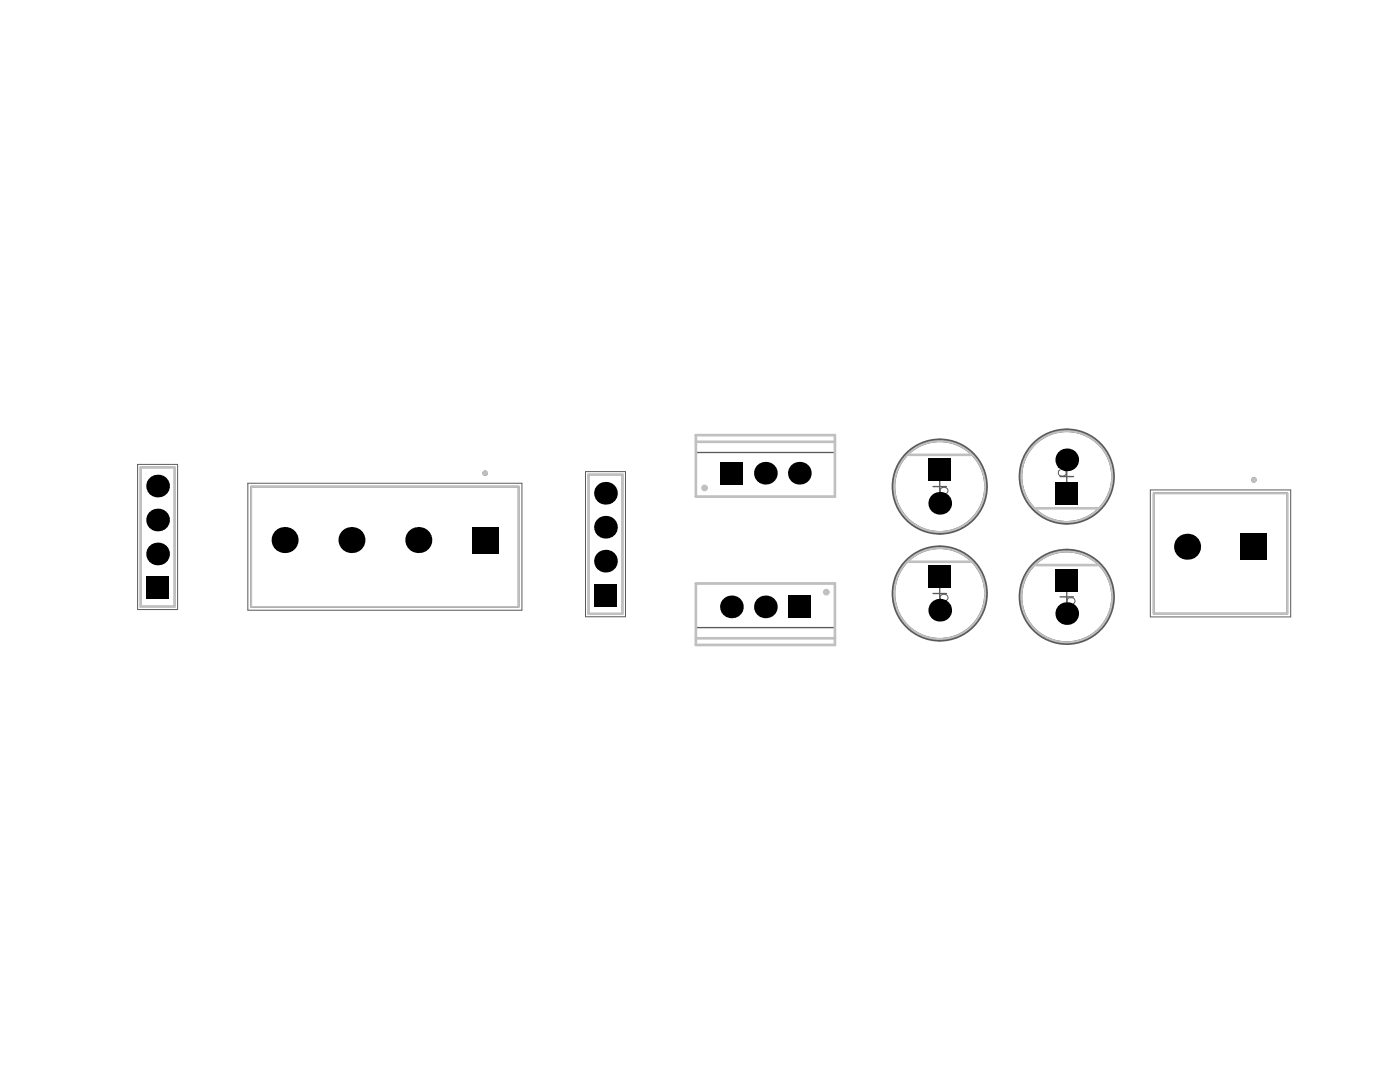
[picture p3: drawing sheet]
<svg xmlns="http://www.w3.org/2000/svg" width="279mm" height="216mm" viewBox="0 0 279 216" stroke-linecap="round" stroke-linejoin="round" font-family="sans-serif">
<g fill="none" stroke="#5a5a5a" stroke-width=".27">
<path d="M28.1 93.3h6.7v27.7h-6.7zM117.5 94.7h6.7v27.8h-6.7zM138.9 86.8h27.7v12.3h-27.7M138.9 90.3h27.7M138.9 86.8v12.3M151.4 94.4h2.7M152.8 93.1v2.7M186.2 97.1h2.7M187.5 95.8v2.6M211.6 95.1h2.6M212.9 93.8v2.6M138.9 116.4h27.7v12.3h-27.7z"/>
<path d="M152.8 119.8v2.6M186.2 118.4h2.7M187.5 117.1v2.7M211.6 119.1h2.6M212.9 117.8v2.6M138.9 125.2h27.7M151.4 121.1h2.7"/>
</g>
<path d="M27.5 92.7h7.9v28.9h-7.9zM49.5 96.4h54.7v25.4h-54.7zM116.9 94.1h7.9v29h-7.9zM229.6 97.8h28v25.3h-28z" fill="none" stroke="#5a5a5a" stroke-width=".2"/>
<g fill="none" stroke="#5a5a5a" stroke-width=".53">
<circle cx="96.8" cy="94.4" r=".27"/>
<circle cx="187.5" cy="97.1" r="9.3"/>
<circle cx="212.9" cy="95.1" r="9.3"/>
<circle cx="250.2" cy="95.8" r=".27"/>
<circle cx="187.5" cy="118.4" r="9.3"/>
<circle cx="212.9" cy="119.1" r="9.3"/>
</g>
<path d="M50.1 97.1h53.4v24h-53.4zM230.2 98.4h26.7v24h-26.7z" fill="none" stroke="#5a5a5a" stroke-width=".34"/>
<g fill="none" stroke="#5a5a5a" stroke-width=".4">
<circle cx="187.5" cy="97.1" r="9.1"/>
<circle cx="212.9" cy="95.1" r="9.1"/>
<circle cx="187.5" cy="118.4" r="9.1"/>
<circle cx="212.9" cy="119.1" r="9.1"/>
</g>
<g fill="#5a5a5a">
<path d="M211.2 93.9l.3-.3 .2 .3a.55 .55 0 0 0-.3 .8 .55 .55 0 0 0 .8 .1 .51 .51 0 0 0 .5-.4 .51 .51 0 0 0-.4-.6v-.2a.78 .78 0 0 1 .5 1 .78 .78 0 0 1-1 .5 .86 .86 0 0 1-.6-1.2z"/>
<path d="M211.1 91.7h1.7v.2h-1.4l1.4 .5v.2l-1.4 .6h1.4v.2h-1.7v-.4l1.5-.5-1.5-.5z"/>
<path d="M211.2 90.6a.41 .41 0 0 1 .4-.2 .41 .41 0 0 1 .3 .2 .52 .52 0 0 1 .9 0 .52 .52 0 0 1-.3 .8l-.2-.1a.37 .37 0 0 0 .4-.5 .37 .37 0 0 0-.5-.3 .37 .37 0 0 0-.2 .6l-.1-.1a.3 .3 0 0 0-.3-.4 .3 .3 0 0 0-.3 .3 .3 .3 0 0 0 .3 .3v.2a.51 .51 0 0 1-.4-.8z"/>
<path d="M213 119.4l.3-.2a.83 .83 0 0 1 1.2 .2 .83 .83 0 0 1-.3 1.2h-.1v-.2a.56 .56 0 0 0 .2-.7 .56 .56 0 0 0-.7-.3 .51 .51 0 0 0-.5 .4 .51 .51 0 0 0 .4 .6l-.1 .3a.82 .82 0 0 1-.4-1.3z"/>
<path d="M212.9 120.9h1.7v.4l-1.5 .4 1.5 .5v.4h-1.7v-.2h1.4l-1.4-.6v-.2l1.5-.5h-1.5z"/>
<path d="M212.9 122.8l.3 .1 .4 .4a.5 .5 0 0 0 .8 .1v-.3l-.3-.1v-.2a.55 .55 0 0 1 .4 .9 .55 .55 0 0 1-.9-.1l-.5-.5v.8h-.2z"/>
<path d="M187.6 118.8a.88 .88 0 0 1 1.2-.3 .88 .88 0 0 1 .3 1.3l-.4 .1v-.2a.56 .56 0 0 0 .3-.7 .56 .56 0 0 0-.7-.3 .55 .55 0 0 0-.6 .5 .55 .55 0 0 0 .4 .6v.2a.82 .82 0 0 1-.5-1.2z"/>
<path d="M187.5 120.3h1.7v.3l-1.4 .5 1.4 .4v.4h-1.7v-.2h1.5l-1.5-.6v-.2l1.5-.4h-1.5z"/>
<path d="M187.5 122.8h1.4l-.3-.4 .2-.1 .4 .5v.2h-1.7z"/>
<path d="M187.6 97.5a.92 .92 0 0 1 1.2-.3 .92 .92 0 0 1 .4 1.1l-.3 .3h-.2v-.2a.58 .58 0 0 0 .3-.8 .58 .58 0 0 0-.8-.2 .55 .55 0 0 0-.5 .5 .55 .55 0 0 0 .4 .5v.2a.82 .82 0 0 1-.5-1.1z"/>
<path d="M187.5 98.9h1.7v.4l-1.4 .4 1.4 .5v.3h-1.7v-.2h1.5l-1.5-.5v-.2l1.5-.5h-1.5z"/>
<path d="M188.1 100.9v.6h.8zM187.9 100.7h.2l1.1 .9v.1h-1.1v.3h-.2v-.3h-.4v-.2h.4z"/>
</g>
<g fill="none" stroke="#c0c0c0" stroke-width=".53">
<path d="M28.1 93.3h6.7v27.7h-6.7zM117.5 94.7h6.7v27.8h-6.7zM138.9 86.8v12.3M138.9 86.8h27.7v12.3h-27.7M138.9 88.2h27.7M181.4 90.8h12.3M138.9 116.4h27.7v12.3h-27.7zM181.4 112.1h12.3M206.8 101.4h12.2M206.8 112.8h12.2M138.9 127.4h27.7"/>
<circle cx="96.8" cy="94.4" r=".27"/>
<circle cx="250.2" cy="95.8" r=".27"/>
</g>
<path d="M50.1 97.1h53.4v24h-53.4zM230.2 98.4h26.7v24h-26.7z" fill="none" stroke="#c0c0c0" stroke-width=".34"/>
<g fill="none" stroke="#c0c0c0" stroke-width=".67">
<circle cx="140.6" cy="97.4" r=".33"/>
<circle cx="164.9" cy="118.2" r=".33"/>
</g>
<g fill="none" stroke="#c0c0c0" stroke-width=".4">
<circle cx="187.5" cy="97.1" r="9.1"/>
<circle cx="212.9" cy="95.1" r="9.1"/>
<circle cx="187.5" cy="118.4" r="9.1"/>
<circle cx="212.9" cy="119.1" r="9.1"/>
</g>
<g fill="#000">
<circle cx="31.5" cy="97" r="2.26"/>
<circle cx="120.8" cy="98.4" r="2.26"/>
<circle cx="152.8" cy="94.4" r="2.26"/>
<circle cx="159.5" cy="94.4" r="2.26"/>
<circle cx="212.9" cy="91.8" r="2.26"/>
<circle cx="31.5" cy="103.8" r="2.26"/>
<circle cx="31.5" cy="110.5" r="2.26"/>
<circle cx="56.8" cy="107.8" r="2.6"/>
<circle cx="70.1" cy="107.8" r="2.6"/>
<circle cx="83.5" cy="107.8" r="2.6"/>
<circle cx="120.8" cy="112" r="2.26"/>
<circle cx="120.8" cy="105.2" r="2.26"/>
<circle cx="187.5" cy="100.4" r="2.26"/>
<circle cx="236.9" cy="109.1" r="2.6"/>
<circle cx="146" cy="121.1" r="2.26"/>
<circle cx="152.8" cy="121.1" r="2.26"/>
<circle cx="187.5" cy="121.8" r="2.26"/>
<circle cx="212.9" cy="122.4" r="2.26"/>
</g>
<g fill="#000">
<path d="M143.7 92.2h4.5v4.5h-4.5z" fill-rule="evenodd"/>
<path d="M185.3 91.5h4.5v4.5h-4.5z" fill-rule="evenodd"/>
<path d="M29.2 115h4.5v4.6h-4.5z" fill-rule="evenodd"/>
<path d="M94.2 105.2h5.2v5.2h-5.2z" fill-rule="evenodd"/>
<path d="M185.3 112.8h4.5v4.6h-4.5z" fill-rule="evenodd"/>
<path d="M210.6 96.2h4.6v4.5h-4.6z" fill-rule="evenodd"/>
<path d="M210.6 113.5h4.6v4.5h-4.6z" fill-rule="evenodd"/>
<path d="M247.6 106.5h5.3v5.2h-5.3z" fill-rule="evenodd"/>
<path d="M118.6 116.5h4.5v4.5h-4.5z" fill-rule="evenodd"/>
<path d="M157.3 118.8h4.5v4.6h-4.5z" fill-rule="evenodd"/>
</g>
</svg>
